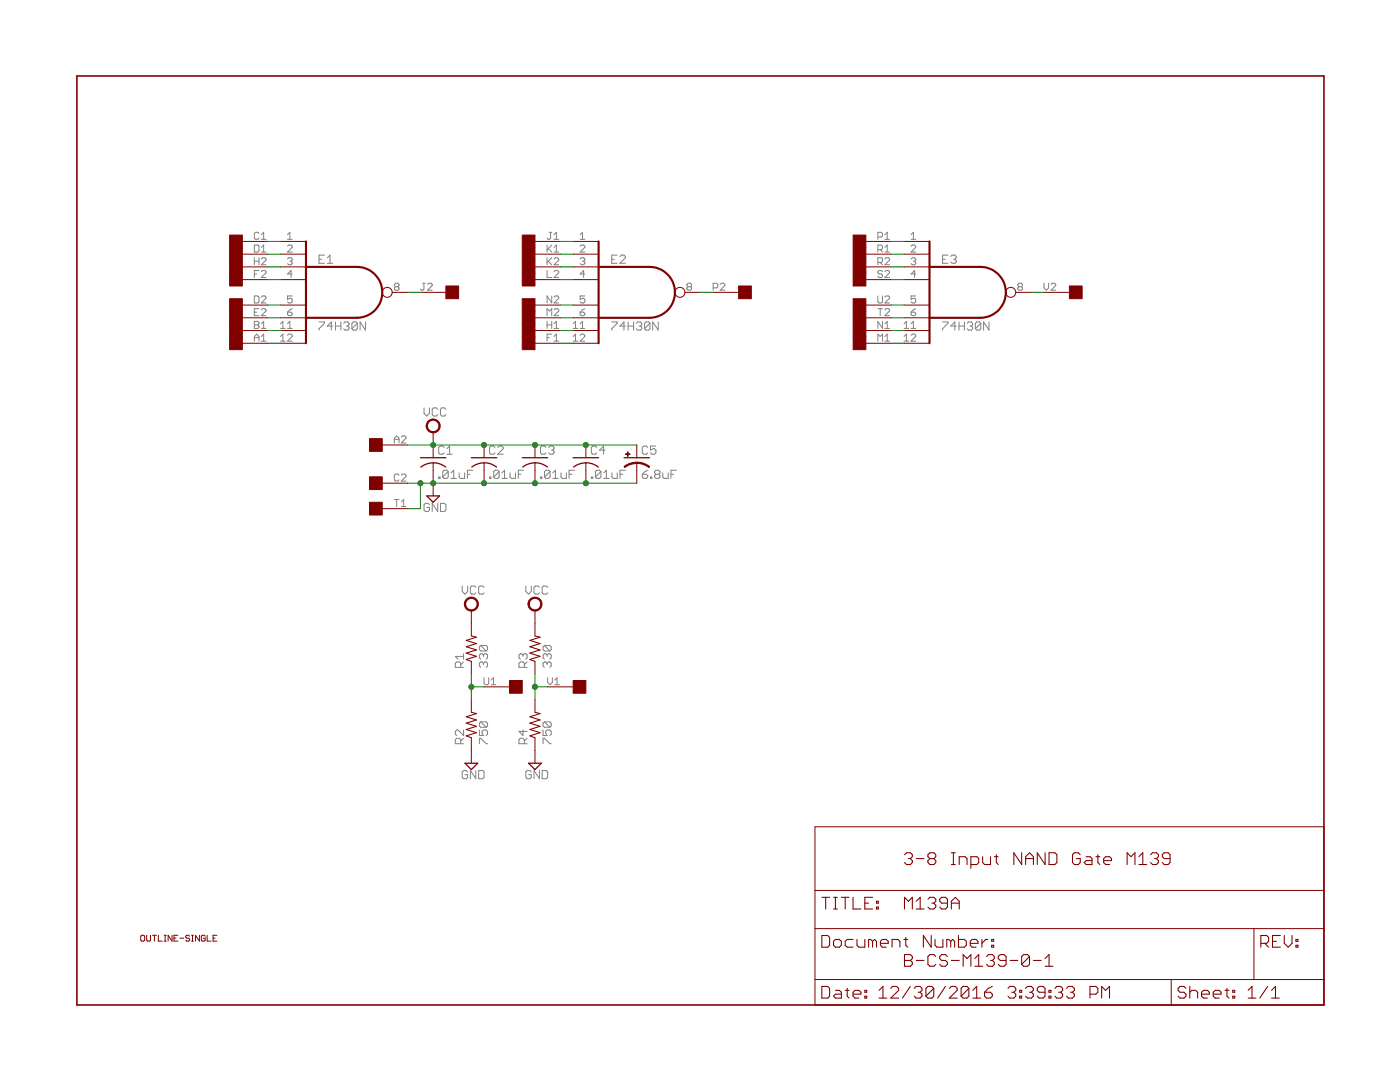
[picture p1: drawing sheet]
<svg xmlns="http://www.w3.org/2000/svg" width="279mm" height="216mm" viewBox="0 0 279 216" stroke-linecap="round" stroke-linejoin="round" font-family="sans-serif">
<g fill="none" stroke="#808080" stroke-width=".2">
<path d="M50.8 48.9h.7l.2 .2v1l-.2 .2h-.7zM50.8 52.1h.9M50.8 54.7h.4M50.8 59.1h.7l.2 .2v.9l-.2 .3h-.7zM50.8 51.4v1.4M51.7 46.6l-.2-.2h-.5l-.2 .2v.9l.2 .3h.5l.2-.3M51.7 54h-.9v1.4M51.7 51.4v1.4M52.2 47.8h.9M52.2 50.3h.9M52.2 51.7l.2-.3h.5l.2 .3v.2l-.9 .9h.9M52.2 59.3l.2-.2h.5l.2 .2v.2l-.9 1h.9"/>
<path d="M52.2 54.2l.2-.2h.5l.2 .2v.2l-.9 1h.9M52.2 49.4l.4-.5v1.4M52.2 46.8l.4-.4v1.4M57.4 46.8l.4-.4v1.4M57.4 47.8h.9M57.4 49.1l.2-.2h.5l.2 .2v.3l-.9 .9h.9M57.4 51.7l.2-.3h.5l.2 .3v.2l-.2 .2M57.8 52.1h.3M58.1 52.1l.2 .3v.2l-.2 .2h-.5l-.2-.2M58.3 59.1h-.9v.7l.4-.3h.3l.2 .3v.4l-.2 .3h-.5l-.2-.3M58.3 54.7h-.9l.7-.7v1.4M63.7 51.7h.5"/>
<path d="M64.7 50.9h-1v1.6h1M65.3 52.5h1.1M65.3 51.5l.5-.6v1.6M78.9 57.2l-.2-.2v-.3l.2-.2h.5l.2 .2v.3l-.2 .2M78.9 57.2l-.2 .2v.3l.2 .2h.5l.2-.2v-.3l-.2-.2M78.9 57.2h.5M84.4 56.5h.4M84.6 56.5v1.2l-.2 .2h-.3l-.2-.2M85.3 56.7l.3-.2h.4l.3 .2v.3l-1 .9h1M109.2 48.9v1.4M109.2 51.4v1.4M109.2 54v1.4h.9"/>
<path d="M109.4 52.1l.7 .7M109.4 49.6l.7 .7M109.6 46.4h.5M109.9 46.4v1.1l-.3 .3h-.2l-.2-.3M110.1 59.1v1.4l-.9-1.4v1.4M110.1 51.4l-.9 1M110.1 48.9l-.9 .9M110.6 47.8h.9M110.6 50.3h.9M110.6 51.7l.2-.3h.5l.2 .3v.2l-.9 .9h.9M110.6 59.3l.2-.2h.5l.2 .2v.2l-.9 1h.9M110.6 54.2l.2-.2h.5l.2 .2v.2l-.9 1h.9"/>
<path d="M110.6 49.4l.4-.5v1.4M110.6 46.8l.4-.4v1.4M115.8 47.8h.9M115.8 49.1l.2-.2h.5l.2 .2v.3l-.9 .9h.9M115.8 51.7l.2-.3h.5l.2 .3v.2l-.2 .2M115.8 46.8l.4-.4v1.4M116.2 52.1h.3M116.5 52.1l.2 .3v.2l-.2 .2h-.5l-.2-.2M116.7 54.7h-.9l.7-.7v1.4M116.7 59.1h-.9v.7l.7-.3 .2 .3v.4l-.2 .3h-.5l-.2-.3M122.1 51.7h.5M123.2 50.9h-1.1v1.6h1.1"/>
<path d="M123.7 51.2l.3-.3h.5l.3 .3v.3l-1.1 1h1.1M137.3 57.2l-.2 .2v.3l.2 .2h.5l.2-.2v-.3l-.2-.2M137.3 57.2l-.2-.2v-.3l.2-.2h.5l.2 .2v.3l-.2 .2M137.3 57.2h.5M142.3 57.4h.7l.3-.2v-.5l-.3-.2h-.7v1.4M143.7 56.7l.3-.2h.4l.3 .2v.3l-1 .9h1M175.2 49.8h.7l.2-.2v-.5l-.2-.2h-.7v1.4M175.2 52.4h.7l.2-.3v-.4l-.2-.3h-.7v1.4M175.2 59.1v1.1l.2 .3h.5l.2-.3v-1.1M175.2 47.3h.7l.2-.2v-.5l-.2-.2h-.7v1.4M175.7 52.4l.4 .4M175.7 49.8l.4 .5"/>
<path d="M176.1 54.2l-.2-.2h-.5l-.2 .2v.2l.2 .3h.5l.2 .2v.2l-.2 .3h-.5l-.2-.3M176.6 47.8h.9M176.6 50.3h.9M176.6 51.7l.2-.3h.5l.2 .3v.2l-.9 .9h.9M176.6 59.3l.2-.2h.5l.2 .2v.2l-.9 1h.9M176.6 54.2l.2-.2h.5l.2 .2v.2l-.9 1h.9M176.6 46.8l.5-.4v1.4M176.6 49.4l.5-.5v1.4M181.8 47.8h1M181.8 49.1l.3-.2h.4l.3 .2v.3l-1 .9h1M181.8 51.7l.3-.3h.4l.3 .3v.2l-.3 .2M181.8 46.8l.5-.4v1.4"/>
<path d="M182.3 52.1h.2M182.5 52.1l.3 .3v.2l-.3 .2h-.4l-.3-.2M182.8 54.7h-1l.7-.7v1.4M182.8 59.1h-1v.7l.7-.3 .3 .3v.4l-.3 .3h-.4l-.3-.3M188.1 51.7h.6M189.2 50.9h-1.1v1.6h1.1M189.7 51.2l.3-.3h.6l.2 .3v.3l-.2 .2M190.3 51.7h.3M190.6 51.7l.2 .3v.3l-.2 .2h-.6l-.3-.2M203.4 57.2l-.3-.2v-.3l.3-.2h.4l.3 .2v.3l-.3 .2M203.4 57.2l-.3 .2v.3l.3 .2h.4l.3-.2v-.3l-.3-.2M203.4 57.2h.4"/>
<path d="M208.3 56.5v.9l.5 .5 .5-.5v-.9M209.8 56.7l.2-.2h.5l.2 .2v.3l-.9 .9h.9M50.8 62.3h.4M50.8 64.1h.7l.2 .3v.2l-.2 .2 .2 .3v.2l-.2 .2h-.7zM50.8 68.1v-1l.4-.4 .5 .4v1M50.8 64.8h.7M50.8 67.4h.9M51.7 61.6h-.9v1.4h.9M52.2 61.8l.2-.2h.5l.2 .2v.3l-.9 .9h.9M52.2 65.5h.9M52.2 68.1h.9M52.2 64.6l.4-.5v1.4"/>
<path d="M52.2 67.1l.4-.4v1.4M56 64.6l.5-.5v1.4M56 67.1l.5-.4v1.4M56 65.5h.9M56 68.1h.9M57.4 64.6l.4-.5v1.4M57.4 62.3h.7l.2 .2v.3l-.2 .2h-.5l-.2-.2zM57.4 66.9l.2-.2h.5l.2 .2v.2l-.9 1h.9M57.4 65.5h.9M58.3 61.6l-.9 .7M63.7 64.2h1v.3l-1 1.1v.3M66.4 65.1h-1.1l.8-.9v1.7"/>
<path d="M67 65.1h1M67 64.2v1.7M68 64.2v1.7M68.6 64.5l.3-.3h.5l.3 .3v.3l-.3 .3M69.1 65.1h.3M69.4 65.1l.3 .2v.3l-.3 .3h-.5l-.3-.3M71.3 64.5l-.3-.3h-.5l-.3 .3v1.1M71.3 64.5v1.1l-.3 .3h-.5l-.3-.3M71.3 64.5l-1.1 1.1M72.9 64.2v1.7l-1-1.7v1.7M109.2 63v-1.4l.4 .5 .5-.5v1.4M109.2 64.1v1.4"/>
<path d="M109.2 64.8h.9M109.2 67.4h.4M110.1 66.7h-.9v1.4M110.1 64.1v1.4M110.6 61.8l.2-.2h.5l.2 .2v.3l-.9 .9h.9M110.6 65.5h.9M110.6 68.1h.9M110.6 64.6l.4-.5v1.4M110.6 67.1l.4-.4v1.4M114.4 65.5h.9M114.4 68.1h.9M114.4 64.6l.5-.5v1.4"/>
<path d="M114.4 67.1l.5-.4v1.4M115.8 62.3h.7l.2 .2v.3l-.2 .2h-.5l-.2-.2zM115.8 65.5h.9M115.8 66.9l.2-.2h.5l.2 .2v.2l-.9 1h.9M115.8 64.6l.4-.5v1.4M116.7 61.6l-.9 .7M122.1 64.2h1.1v.3l-1.1 1.1v.3M124.8 65.1h-1.1l.8-.9v1.7M125.3 65.1h1.1M125.3 64.2v1.7M126.4 64.2v1.7M127 64.5l.3-.3h.5l.3 .3v.3l-.3 .3"/>
<path d="M127.5 65.1h.3M127.8 65.1l.3 .2v.3l-.3 .3h-.5l-.3-.3M129.7 64.5l-.3-.3h-.5l-.3 .3v1.1M129.7 64.5v1.1l-.3 .3h-.5l-.3-.3M129.7 64.5l-1.1 1.1M131.4 64.2v1.7l-1.1-1.7v1.7M175.2 61.6h.9M175.2 68.1v-1.4l.5 .4 .4-.4v1.4M175.7 61.6v1.4M176.1 64.1v1.4l-.9-1.4v1.4M176.6 67.1l.5-.4v1.4M176.6 64.6l.5-.5v1.4"/>
<path d="M176.6 61.8l.2-.2h.5l.2 .2v.3l-.9 .9h.9M176.6 65.5h.9M176.6 68.1h.9M180.4 65.5h1M180.4 68.1h1M180.4 64.6l.5-.5v1.4M180.4 67.1l.5-.4v1.4M181.8 62.3h.7l.3 .2v.3l-.3 .2h-.4l-.3-.2zM181.8 65.5h1M181.8 66.9l.3-.2h.4l.3 .2v.2l-1 1h1M181.8 64.6l.5-.5v1.4M182.8 61.6l-1 .7"/>
<path d="M188.1 64.2h1.1v.3l-1.1 1.1v.3M190.8 65.1h-1.1l.9-.9v1.7M191.4 65.1h1.1M191.4 64.2v1.7M192.5 64.2v1.7M193 64.5l.3-.3h.5l.3 .3v.3l-.3 .3M193.6 65.1h.2M193.8 65.1l.3 .2v.3l-.3 .3h-.5l-.3-.3M195.7 64.5l-.2-.3h-.6l-.3 .3v1.1M195.7 64.5v1.1l-.2 .3h-.6l-.3-.3M195.7 64.5l-1.1 1.1M197.4 64.2v1.7l-1.1-1.7v1.7"/>
<path d="M78.7 88.4v-1l.5-.4 .4 .4v1M78.7 87.7h.9M78.7 99.7h.9M79.2 99.7v1.4M79.6 94.8l-.2-.2h-.5l-.2 .2v1l.2 .2h.5l.2-.2M80.1 94.8l.2-.2h.5l.2 .2v.3l-.9 .9h.9M80.1 87.2l.2-.2h.5l.2 .2v.2l-.9 1h.9M84.6 81.4v1.1l.6 .5 .5-.5v-1.1M87.4 81.7l-.3-.3h-.6l-.2 .3v1l.2 .3h.6l.3-.3M87.5 95.2h.3v.3h-.3zM88.6 89.3l-.3-.3h-.5l-.3 .3v1.1l.3 .2h.5l.3-.2M89 81.7l-.3-.3h-.5l-.3 .3v1l.3 .3h.5l.3-.3"/>
<path d="M89.2 90.6h1.1M89.2 89.5l.5-.5v1.6M89.5 94.1v1.1l-.3 .3h-.6l-.2-.3M89.5 94.1l-.3-.3h-.6l-.2 .3v1.1M89.5 94.1l-1.1 1.1M90 95.5h1.1M90 94.4l.6-.6v1.7M91.6 94.4v.8l.3 .3h.8v-1.1M93.3 94.6h.5M94.4 93.8h-1.1v1.7M97.7 95.2h.3v.3h-.3zM98.8 89.3l-.3-.3h-.5l-.3 .3v1.1l.3 .2h.5l.3-.2"/>
<path d="M99.3 89.3l.3-.3h.6l.2 .3v.2l-1.1 1.1h1.1M99.6 94.1l-1.1 1.1M99.6 94.1v1.1l-.3 .3h-.5l-.3-.3M99.6 94.1l-.3-.3h-.5l-.3 .3v1.1M100.2 95.5h1M100.2 94.4l.5-.6v1.7M101.8 94.4v.8l.3 .3h.8v-1.1M103.4 94.6h.6M104.5 93.8h-1.1v1.7M107.9 95.2h.2v.3h-.2zM108.9 89.3l-.2-.3h-.6l-.2 .3v1.1l.2 .2h.6l.2-.2M109.5 89.3l.3-.3h.5l.3 .3v.2l-.3 .3"/>
<path d="M109.8 94.1v1.1l-.3 .3h-.6l-.2-.3M109.8 94.1l-.3-.3h-.6l-.2 .3v1.1M109.8 94.1l-1.1 1.1M110 89.8h.3M110.3 95.5h1.1M110.3 94.4l.5-.6v1.7M110.3 89.8l.3 .3v.3l-.3 .2h-.5l-.3-.2M112 94.4v.8l.2 .3h.8v-1.1M113.6 94.6h.5M114.7 93.8h-1.1v1.7M118 95.2h.3v.3h-.3zM119.1 89.3l-.3-.3h-.5l-.3 .3v1.1l.3 .2h.5l.3-.2"/>
<path d="M119.9 94.1v1.1l-.2 .3h-.6l-.3-.3M119.9 94.1l-.2-.3h-.6l-.3 .3v1.1M119.9 94.1l-1.1 1.1M120.5 95.5h1.1M120.5 94.4l.5-.6v1.7M120.7 89.8h-1l.8-.8v1.6M122.1 94.4v.8l.3 .3h.8v-1.1M123.7 94.6h.6M124.8 93.8h-1.1v1.7M128.2 94.6h.8l.3 .3v.3l-.3 .3h-.6l-.2-.3zM129.3 93.8l-.6 .3-.5 .5M129.3 89.3l-.3-.3h-.6l-.2 .3v1.1l.2 .2h.6l.3-.2"/>
<path d="M129.8 95.2h.3v.3h-.3zM130.9 94.6l-.3 .3v.3l.3 .3h.5l.3-.3v-.3l-.3-.3M130.9 94.6l-.3-.2v-.3l.3-.3h.5l.3 .3v.3l-.3 .2M130.9 94.6h.5M130.9 89h-1.1v.8l.6-.3h.2l.3 .3v.6l-.3 .2h-.5l-.3-.2M132.3 94.4v.8l.2 .3h.8v-1.1M133.9 94.6h.6M135 93.8h-1.1v1.7M80.1 100.1l.5-.4v1.4M80.1 101.1h.9M85.7 100.7l-.3-.3h-.5l-.3 .3v1.1l.3 .3h.5l.3-.3v-.6h-.5M87.4 100.4v1.7l-1.1-1.7v1.7"/>
<path d="M87.9 100.4h.8l.3 .3v1.1l-.3 .3h-.8zM92.2 116.9v1.1l.6 .6 .5-.6v-1.1M95 117.2l-.3-.3h-.6l-.2 .3v1.1l.2 .3h.6l.3-.3M96.6 117.2l-.3-.3h-.5l-.3 .3v1.1l.3 .3h.5l.3-.3M104.9 116.9v1.1l.6 .6 .5-.6v-1.1M107.7 117.2l-.3-.3h-.6l-.2 .3v1.1l.2 .3h.6l.3-.3M109.3 117.2l-.3-.3h-.5l-.3 .3v1.1l.3 .3h.5l.3-.3M91.9 133.2v-.8l-.2-.3h-.6l-.2 .3v.8h1.6M92.5 132.1l-.6 .5M92.5 131h-1.6l.5 .5M92.5 130.5v1M95.9 128.8h1.1l.3 .3v.5l-.3 .3"/>
<path d="M95.9 128.8l-.2 .3v.5l.2 .3h1.1M95.9 128.8l1.1 1.1M96.5 132.4l-.3-.3h-.3l-.2 .3v.5l.2 .3M96.5 130.7l-.3-.2h-.3l-.2 .2v.6l.2 .2M96.5 132.4l.3-.3h.2l.3 .3v.5l-.3 .3M96.5 130.7v.3M96.5 132.4v.2M96.5 130.7l.3-.2h.2l.3 .2v.6l-.3 .2M96.6 135.2v1.2l.2 .2h.5l.2-.2v-1.2M98 136.6h1M98 135.7l.5-.5v1.4M104.4 130.7l-.3-.2h-.3l-.2 .2v.6l.2 .2"/>
<path d="M104.4 130.7l.2-.2h.3l.3 .2v.6l-.3 .2M104.4 130.7v.3M104.6 133.2v-.8l-.2-.3h-.6l-.2 .3v.8h1.6M105.2 132.1l-.6 .5M108.6 128.8l-.2 .3v.5l.2 .3h1.1M108.6 128.8h1.1l.3 .3v.5l-.3 .3M108.6 128.8l1.1 1.1M109.2 132.4l-.3-.3h-.3l-.2 .3v.5l.2 .3M109.2 132.4l.3-.3h.2l.3 .3v.5l-.3 .3M109.2 130.7l-.3-.2h-.3l-.2 .2v.6l.2 .2M109.2 130.7l.3-.2h.2l.3 .2v.6l-.3 .2M109.2 130.7v.3"/>
<path d="M109.2 132.4v.2M109.3 135.2v1l.5 .4 .4-.4v-1M110.7 136.6h1M110.7 135.7l.5-.5v1.4M91.9 148.4v-.8l-.2-.3h-.6l-.2 .3v.8h1.6M92.5 145.7v1.1l-1.1-1.1h-.3l-.2 .2v.6l.2 .3M92.5 147.3l-.6 .5M93.3 154l-.3-.2h-.5l-.3 .2v1.1l.3 .3h.5l.3-.3v-.5h-.5M95 153.8v1.6l-1.1-1.6v1.6M95.5 153.8h.8l.3 .2v1.1l-.3 .3h-.8zM95.7 145.7v1.1h.8l-.3-.6v-.3l.3-.2h.5l.3 .2v.6l-.3 .3M95.7 148.4v-1.1h.2l1.1 1.1h.3"/>
<path d="M95.9 144l-.2 .3v.6l.2 .2h1.1M95.9 144h1.1l.3 .3v.6l-.3 .2M95.9 144l1.1 1.1M104.4 145.7v1.1l-.8-.9h1.6M104.6 148.4v-.8l-.2-.3h-.6l-.2 .3v.8h1.6M105.2 147.3l-.6 .5M106 154l-.3-.2h-.5l-.3 .2v1.1l.3 .3h.5l.3-.3v-.5h-.5M107.7 153.8v1.6l-1.1-1.6v1.6M108.2 153.8h.8l.3 .2v1.1l-.3 .3h-.8zM108.4 145.7v1.1h.8l-.3-.6v-.3l.3-.2h.5l.3 .2v.6l-.3 .3M108.4 148.4v-1.1h.2l1.1 1.1h.3M108.6 144l-.2 .3v.6l.2 .2h1.1"/>
<path d="M108.6 144h1.1l.3 .3v.6l-.3 .2M108.6 144l1.1 1.1"/>
</g>
<g fill="none" stroke="#800000" stroke-width=".21">
<path d="M94.1 126.9l1 .2-2.1 .7 2.1 .6-2.1 .7 2.1 .6-2.1 .6 2.1 .7-2.1 .6 1.1 .4M106.8 126.9l1 .2-2.1 .7 2.1 .6-2.1 .7 2.1 .6-2.1 .6 2.1 .7-2.1 .6 1.1 .4M94.1 142.1l1 .3-2.1 .6 2.1 .7-2.1 .6 2.1 .6-2.1 .7 2.1 .6-2.1 .6 1.1 .4M106.8 142.1l1 .3-2.1 .6 2.1 .7-2.1 .6 2.1 .6-2.1 .7 2.1 .6-2.1 .6 1.1 .4M164 179h1.6M164.8 179v2.4M166.3 179h.8M166.7 179v2.4M167.9 179h1.6M168.7 179v2.4M170.2 179v2.4h1.6M174.1 179h-1.5v2.4h1.5"/>
<path d="M174.9 179.8h.4v.4h-.4zM180.5 170.5l.4-.3h.8l.4 .3v.4l-.4 .4M181.3 171.3h.4M181.7 171.3l.4 .4v.4l-.4 .4h-.8l-.4-.4M182.9 171.3h1.5M182.9 179.8l.7-.8v2.4M185.2 179.4l.4-.4h.8l.4 .4v.4l-.4 .4M185.6 171.3l-.4-.4v-.4l.4-.3h.8l.4 .3v.4l-.4 .4M185.6 171.3h.8M185.6 171.3l-.4 .4v.4l.4 .4h.8l.4-.4v-.4l-.4-.4M189.9 170.2h.7M189.9 172.5h.7"/>
<path d="M190.3 170.2v2.3M191.4 172.5v-1.6h1.2l.4 .4v1.2M193.8 172.5h1.1l.4-.4v-.8l-.4-.4h-1.1v2.4M196.1 170.9v1.2l.4 .4h1.2v-1.6M198.4 170.9h.8M198.8 170.5v1.6l.4 .4M203.9 170.2v2.3l-1.6-2.3v2.3M204.7 171.3h1.5M204.7 172.5v-1.6l.8-.7 .7 .7v1.6M208.6 170.2v2.3l-1.6-2.3v2.3M209.4 170.2h1.1l.4 .3v1.6l-.4 .4h-1.1zM215.6 170.5l-.4-.3h-.8l-.4 .3v1.6l.4 .4h.8l.4-.4v-.8h-.8"/>
<path d="M216.8 170.9h.8l.3 .4v1.2h-1.1l-.4-.4 .4-.4h1.1M218.7 170.9h.8M219.1 170.5v1.6l.4 .4M220.3 171.7h1.5v-.4l-.4-.4h-.7l-.4 .4v.8l.4 .4h.7M224.9 172.5v-2.3l.8 .7 .8-.7v2.3M227.3 172.5h1.5M227.3 170.9l.8-.7v2.3M229.6 170.5l.4-.3h.8l.4 .3v.4l-.4 .4M230.4 171.3h.4M230.8 171.3l.4 .4v.4l-.4 .4h-.8l-.4-.4M233.5 171.3h-1.2l-.3-.4v-.4l.3-.3h.8l.4 .3v1.6l-.4 .4h-.8l-.3-.4M164 186.7h1.2l.4 .3v1.6l-.4 .4h-1.2z"/>
<path d="M164 196.8h1.2l.4 .4v1.6l-.4 .4h-1.2zM166.3 187.8l.4-.3h.8l.4 .3v.8l-.4 .4h-.8l-.4-.4zM166.3 181.4h.8M166.7 197.6h.8l.4 .4v1.2h-1.2l-.4-.4 .4-.4h1.2M168.7 197.6h.8M169.1 197.2v1.6l.4 .4M170.2 198.4h1.6v-.4l-.4-.4h-.8l-.4 .4v.8l.4 .4h.8M170.2 187.5h-1.1l-.4 .3v.8l.4 .4h1.1M171 187.5v1.1l.4 .4h1.2v-1.5M172.6 198.8h.4v.4h-.4zM172.6 197.6h.4v.4h-.4zM172.6 180.2h.8"/>
<path d="M174.1 187.8l-.3-.3h-.4v1.5M174.1 187.8l.4-.3 .4 .3v1.2M174.1 187.8v1.2M174.9 181h.4v.4h-.4zM175.4 199.2h1.6M175.4 197.6l.8-.8v2.4M175.7 188.2h1.6v-.4l-.4-.3h-.8l-.4 .3v.8l.4 .4h.8M177.8 197.2l.4-.4h.7l.4 .4v.4l-1.5 1.6h1.5M178 189v-1.5h1.2l.4 .3v1.2M180.4 187.5h.8M180.5 181.4v-2.4l.8 .8 .8-.8v2.4M180.5 190.5h1.2l.4 .4v.4l-.4 .3 .4 .4v.4l-.4 .4h-1.2z"/>
<path d="M180.5 191.6h1.2M180.8 187v1.6l.4 .4M181.7 196.8l-1.6 2.4M182.5 197.2l.3-.4h.8l.4 .4v.4l-.4 .4M182.9 191.6h1.5M182.9 181.4h1.5M183.2 198h.4M183.6 198l.4 .4v.4l-.4 .4h-.8l-.3-.4M185.8 186.7v2.3l-1.5-2.3v2.3M186 180.2h.4M186.4 197.2v1.6l-.4 .4h-.8l-.4-.4M186.4 197.2l-.4-.4h-.8l-.4 .4v1.6"/>
<path d="M186.4 197.2l-1.6 1.6M186.4 180.2l.4 .4v.4l-.4 .4h-.8l-.4-.4M186.6 187.5v1.1l.4 .4h1.2v-1.5M186.8 190.9l-.4-.4h-.8l-.4 .4v1.5l.4 .4h.8l.4-.4M188.7 196.8l-1.6 2.4M189.1 190.9l-.4-.4h-.8l-.4 .4v.4l.4 .3h.8l.4 .4v.4l-.4 .4h-.8l-.4-.4M189.1 180.2h-1.2l-.4-.4v-.4l.4-.4h.8l.4 .4v1.6l-.4 .4h-.8l-.4-.4M189.5 197.2l.4-.4h.7l.4 .4v.4l-1.5 1.6h1.5M189.7 187.8l-.4-.3h-.3v1.5M189.7 187.8v1.2M189.7 187.8l.4-.3 .4 .3v1.2M189.9 181.4v-1.6l.7-.8 .8 .8v1.6"/>
<path d="M189.9 191.6h1.5M189.9 180.2h1.5M191.3 186.7v2.3h1.2l.3-.4v-.8l-.3-.3h-1.2M192.2 192.8v-2.3l.8 .8 .8-.8v2.3M193.4 197.2v1.6l-.4 .4h-.8l-.4-.4M193.4 197.2l-.4-.4h-.8l-.4 .4v1.6M193.4 197.2l-1.6 1.6M193.6 188.2h1.6v-.4l-.4-.3h-.8l-.4 .3v.8l.4 .4h.8M194.1 199.2h1.6M194.1 197.6l.8-.8v2.4M194.5 191.3l.8-.8v2.3M194.5 192.8h1.6"/>
<path d="M196 187.5v1.5M196.5 198h1.2l.3 .4v.4l-.3 .4h-.8l-.4-.4zM196.9 190.9l.4-.4h.8l.3 .4v.4l-.3 .3M197.1 187.5h-.4l-.7 .7M197.7 191.6h.4M197.9 188.6h.4v.4h-.4zM197.9 187.5h.4v.3h-.4zM198 196.8l-.7 .4-.8 .8M198.1 191.6l.3 .4v.4l-.3 .4h-.8l-.4-.4M200.8 191.6h-1.2l-.4-.3v-.4l.4-.4h.8l.4 .4v1.5l-.4 .4h-.8l-.4-.4M201.2 197.2l.3-.4h.8l.4 .4v.4l-.4 .4M201.6 191.6h1.5"/>
<path d="M201.9 198h.4M202.3 198l.4 .4v.4l-.4 .4h-.8l-.3-.4M203.5 197.6h.4v.4h-.4zM203.5 198.8h.4v.4h-.4zM204.7 197.2l.4-.4h.7l.4 .4v.4l-.4 .4M205.4 198h.4M205.5 190.9l-.4-.4h-.8l-.4 .4v1.5M205.5 190.9v1.5l-.4 .4h-.8l-.4-.4M205.5 190.9l-1.6 1.5M205.8 198l.4 .4v.4l-.4 .4h-.7l-.4-.4M206.2 191.6h1.6M208.6 198h-1.2l-.4-.4v-.4l.4-.4h.8l.4 .4v1.6l-.4 .4h-.8l-.4-.4"/>
<path d="M208.6 191.3l.8-.8v2.3M208.6 192.8h1.5M209.3 197.6h.4v.4h-.4zM209.3 198.8h.4v.4h-.4zM210.5 197.2l.4-.4h.8l.4 .4v.4l-.4 .4M211.3 198h.4M211.7 198l.4 .4v.4l-.4 .4h-.8l-.4-.4M212.9 197.2l.3-.4h.8l.4 .4v.4l-.4 .4M213.6 198h.4M214 198l.4 .4v.4l-.4 .4h-.8l-.3-.4M217.5 198.4h1.2l.4-.4v-.8l-.4-.4h-1.2v2.4M219.9 199.2v-2.4l.7 .8 .8-.8v2.4"/>
<path d="M236.7 197.2l-.4-.4h-.8l-.4 .4v.4l.4 .4h.8l.4 .4v.4l-.4 .4h-.8l-.4-.4M237.4 198l.4-.4h.8l.4 .4v1.2M237.4 196.8v2.4M239.8 198.4h1.5v-.4l-.3-.4h-.8l-.4 .4v.8l.4 .4h.8M242.1 198.4h1.6v-.4l-.4-.4h-.8l-.4 .4v.8l.4 .4h.8M244.5 197.6h.8M244.9 197.2v1.6l.4 .4M246 198.8h.4v.4h-.4zM246 197.6h.4v.4h-.4zM249.1 199.2h1.5M249.1 197.6l.8-.8v2.4M251.6 188.2h1.2l.4-.4v-.8l-.4-.3h-1.2v2.3"/>
<path d="M252.4 188.2l.8 .8M253 196.8l-1.6 2.4M253.8 199.2h1.5M253.8 197.6l.8-.8v2.4M254 187.8h.7M255.5 186.7h-1.5v2.3h1.5M256.3 186.7v1.5l.8 .8 .8-.8v-1.5M258.6 188.6h.4v.4h-.4zM258.6 187.5h.4v.3h-.4z"/>
</g>
<path d="M15.3 15.2h248.9v185.3h-248.9z" fill="none" stroke="#800000" stroke-width=".32"/>
<g fill="none" stroke="#800000" stroke-width=".2">
<path d="M48.4 48.2h5M48.4 50.7h5M48.4 53.3h5M48.4 55.8h5M56 48.2h5.1M56 50.7h5.1M56 53.3h5.1M56 55.8h5.1M78.3 58.3h3.1M83.9 58.3h5.1M106.8 48.2h5M106.8 50.7h5"/>
<path d="M106.8 53.3h5M106.8 55.8h5M114.4 48.2h5.1M114.4 50.7h5.1M114.4 53.3h5.1M114.4 55.8h5.1M136.7 58.3h3.1M142.3 58.3h5.1M172.8 48.2h5.1M172.8 50.7h5.1M172.8 53.3h5.1M172.8 55.8h5.1"/>
<path d="M180.4 48.2h5.1M180.4 50.7h5.1M180.4 53.3h5.1M180.4 55.8h5.1M202.7 58.3h3.1M208.3 58.3h5.1M48.4 60.9h5M48.4 63.4h5M48.4 66h5M48.4 68.5h5M56 60.9h5.1M56 63.4h5.1"/>
<path d="M56 66h5.1M56 68.5h5.1M106.8 60.9h5M106.8 63.4h5M106.8 66h5M106.8 68.5h5M114.4 60.9h5.1M114.4 63.4h5.1M114.4 66h5.1M114.4 68.5h5.1M172.8 60.9h5.1M172.8 63.4h5.1"/>
<path d="M172.8 66h5.1M172.8 68.5h5.1M180.4 60.9h5.1M180.4 63.4h5.1M180.4 66h5.1M180.4 68.5h5.1M76.3 96.4h5.1M76.3 88.8h5.1M86.4 86.3v5M86.4 92.4v6.6M96.6 88.8v2.5M96.6 92.4v4"/>
<path d="M106.8 88.8v2.5M106.8 92.4v4M116.9 88.8v2.5M116.9 92.4v4M127.1 88.8v2.5M127.1 92.4v4M76.3 101.5h5.1M94.1 121.8v5.1M94.1 132v2.5M94.1 139.6v2.5M96.6 137.1h5.1M106.8 121.8v5.1"/>
<path d="M106.8 132v2.5M106.8 139.6v2.5M109.3 137.1h5.1M94.1 147.2v5.1M106.8 147.2v5.1M162.6 165h101.6v35.5h-101.6zM162.6 177.7h101.6M28.3 186.6h.4l.2 .2v.8l-.2 .2h-.4l-.2-.2v-.8zM29.3 186.6v1l.2 .2h.3l.2-.2v-1M30.4 186.6h.8M30.8 186.6v1.2M31.6 186.6v1.2h.8"/>
<path d="M32.8 186.6h.4M32.8 187.8h.4M33 186.6v1.2M34.3 186.6v1.2l-.8-1.2v1.2M34.7 187.2h.4M35.5 186.6h-.8v1.2h.8M35.9 187.2h.8M37.8 186.8l-.2-.2h-.3l-.2 .4 .2 .2h.3l.2 .4-.2 .2h-.3l-.2-.2M38.2 186.6h.4M38.2 187.8h.4M38.4 186.6v1.2M39.8 186.6v1.2l-.8-1.2v1.2"/>
<path d="M41 186.8l-.2-.2h-.4l-.2 .2v.8l.2 .2h.4l.2-.2v-.4h-.4M41.3 186.6v1.2h.8M42.5 187.2h.4M43.3 186.6h-.8v1.2h.8M162.6 185.3h101.6M162.6 195.5h101.6M233.7 195.5v5M250.3 185.3v10.2"/>
<circle cx="77.3" cy="58.3" r=".99"/>
<circle cx="135.7" cy="58.3" r=".99"/>
<circle cx="201.7" cy="58.3" r=".99"/>
</g>
<path d="M61.1 53.3h10.1a5.1 5.1 0 0 1 5.1 5 5.1 5.1 0 0 1-5.1 5.1h-10.1M61.1 48.2v20.3M119.5 53.3h10.1a5.1 5.1 0 0 1 5.1 5 5.1 5.1 0 0 1-5.1 5.1h-10.1M119.5 48.2v20.3M185.5 53.3h10.1a5.1 5.1 0 0 1 5.1 5 5.1 5.1 0 0 1-5.1 5.1h-10.1M185.5 48.2v20.3" fill="none" stroke="#800000" stroke-width=".42"/>
<g fill="#800000" stroke="#800000" stroke-width=".2">
<path d="M104.2 54.5h2.6v2.6h-2.6z"/>
<path d="M104.2 62.1h2.6v2.6h-2.6z"/>
<path d="M104.2 59.6h2.6v2.5h-2.6z"/>
<path d="M147.4 57.1h2.5v2.5h-2.5z"/>
<path d="M170.3 52h2.5v2.5h-2.5z"/>
<path d="M170.3 54.5h2.5v2.6h-2.5z"/>
<path d="M170.3 62.1h2.5v2.6h-2.5z"/>
<path d="M104.2 52h2.6v2.5h-2.6z"/>
<path d="M89 57.1h2.5v2.5h-2.5z"/>
<path d="M45.8 52h2.6v2.5h-2.6z"/>
<path d="M45.8 54.5h2.6v2.6h-2.6z"/>
<path d="M45.8 62.1h2.6v2.6h-2.6z"/>
<path d="M45.8 59.6h2.6v2.5h-2.6z"/>
<path d="M73.7 95.1h2.6v2.6h-2.6z"/>
<path d="M170.3 59.6h2.5v2.5h-2.5z"/>
<path d="M213.4 57.1h2.6v2.5h-2.6z"/>
<path d="M73.7 87.5h2.6v2.6h-2.6z"/>
<path d="M104.2 49.4h2.6v2.6h-2.6z"/>
<path d="M170.3 67.2h2.5v2.6h-2.5z"/>
<path d="M170.3 64.7h2.5v2.5h-2.5z"/>
<path d="M170.3 46.9h2.5v2.5h-2.5z"/>
<path d="M170.3 49.4h2.5v2.6h-2.5z"/>
<path d="M73.7 100.2h2.6v2.6h-2.6z"/>
<path d="M101.7 135.8h2.5v2.5h-2.5z"/>
<path d="M114.4 135.8h2.5v2.5h-2.5z"/>
<path d="M104.2 46.9h2.6v2.5h-2.6z"/>
<path d="M104.2 64.7h2.6v2.5h-2.6z"/>
<path d="M104.2 67.2h2.6v2.6h-2.6z"/>
<path d="M45.8 49.4h2.6v2.6h-2.6z"/>
<path d="M45.8 46.9h2.6v2.5h-2.6z"/>
<path d="M45.8 64.7h2.6v2.5h-2.6z"/>
<path d="M45.8 67.2h2.6v2.6h-2.6z"/>
<path d="M124.8 90.6h.9v.1h-.9z"/>
<path d="M125.2 90.2h.1v.9h-.1z"/>
</g>
<path d="M83.9 91.3h5.1M84 93.2a4 4 0 0 1 4.9 0M85.2 99h2.5l-1.3 1.2zM94.1 91.3h5M94.1 93.2a4 4 0 0 1 5 0M104.2 91.3h5.1M104.3 93.2a4 4 0 0 1 5 0M114.4 91.3h5.1M114.5 93.2a4 4 0 0 1 4.9 0M124.5 91.3h5.1M92.8 152.3h2.5l-1.2 1.3zM105.5 152.3h2.5l-1.2 1.3z" fill="none" stroke="#800000" stroke-width=".25"/>
<g fill="#800000" stroke="#800000" stroke-width=".2">
<path d="M85.4 84a1.4 1.4 0 0 1 2.3 .3 1.4 1.4 0 0 1-.9 2 1.4 1.4 0 0 1-1.8-1.3h.3a1.15 1.15 0 0 1 1.6-1.1 1.15 1.15 0 0 1 .3 1.9 1.15 1.15 0 0 1-1.9-.5v-.3h-.3z" fill-rule="evenodd"/>
<path d="M127.1 92.2l1.3 .2 1.2 .7-.1 .2-1.4-.7-1-.1z" fill-rule="evenodd"/>
<path d="M124.5 93.1l1.2-.7 1.4-.2v.3l-1.5 .3-.9 .5z" fill-rule="evenodd"/>
<path d="M93 119.6a1.4 1.4 0 0 1 2.3 .2 1.4 1.4 0 0 1-.9 2.1 1.4 1.4 0 0 1-1.7-1.4h.2a1.15 1.15 0 0 1 1.6-1 1.15 1.15 0 0 1 .3 1.9 1.15 1.15 0 0 1-1.8-.6l-.1-.3h-.2z" fill-rule="evenodd"/>
<path d="M105.7 119.6a1.4 1.4 0 0 1 2.3 .2 1.4 1.4 0 0 1-.9 2.1 1.4 1.4 0 0 1-1.7-1.4h.2a1.15 1.15 0 0 1 1.6-1 1.15 1.15 0 0 1 .3 1.9 1.15 1.15 0 0 1-1.8-.6l-.1-.3h-.2z" fill-rule="evenodd"/>
</g>
<g fill="none" stroke="#008000" stroke-width=".2">
<path d="M53.4 48.2h2.6M53.4 50.7h2.6M53.4 53.3h2.6M53.4 55.8h2.6M81.4 58.3h2.5M111.8 48.2h2.6M111.8 50.7h2.6M111.8 53.3h2.6M111.8 55.8h2.6M139.8 58.3h2.5M177.9 48.2h2.5M177.9 50.7h2.5"/>
<path d="M177.9 53.3h2.5M177.9 55.8h2.5M205.8 58.3h2.5M53.4 63.4h2.6M53.4 60.9h2.6M53.4 66h2.6M53.4 68.5h2.6M111.8 63.4h2.6M111.8 60.9h2.6M111.8 66h2.6M111.8 68.5h2.6M177.9 63.4h2.5"/>
<path d="M177.9 60.9h2.5M177.9 66h2.5M177.9 68.5h2.5M81.4 88.8h45.7M81.4 96.4h45.7M83.9 96.4v5.1h-2.5M94.1 134.5v5.1M94.1 137.1h2.5M106.8 137.1h2.5M106.8 134.5v5.1"/>
</g>
<g fill="#008000" stroke="#008000" stroke-width=".2">
<circle cx="86.4" cy="88.8" r=".51"/>
<circle cx="96.6" cy="88.8" r=".51"/>
<circle cx="106.8" cy="88.8" r=".51"/>
<circle cx="116.9" cy="88.8" r=".51"/>
<circle cx="83.9" cy="96.4" r=".51"/>
<circle cx="86.4" cy="96.4" r=".51"/>
<circle cx="96.6" cy="96.4" r=".51"/>
<circle cx="106.8" cy="96.4" r=".51"/>
<circle cx="116.9" cy="96.4" r=".51"/>
<circle cx="94.1" cy="137.1" r=".51"/>
<circle cx="106.8" cy="137.1" r=".51"/>
</g>
</svg>
